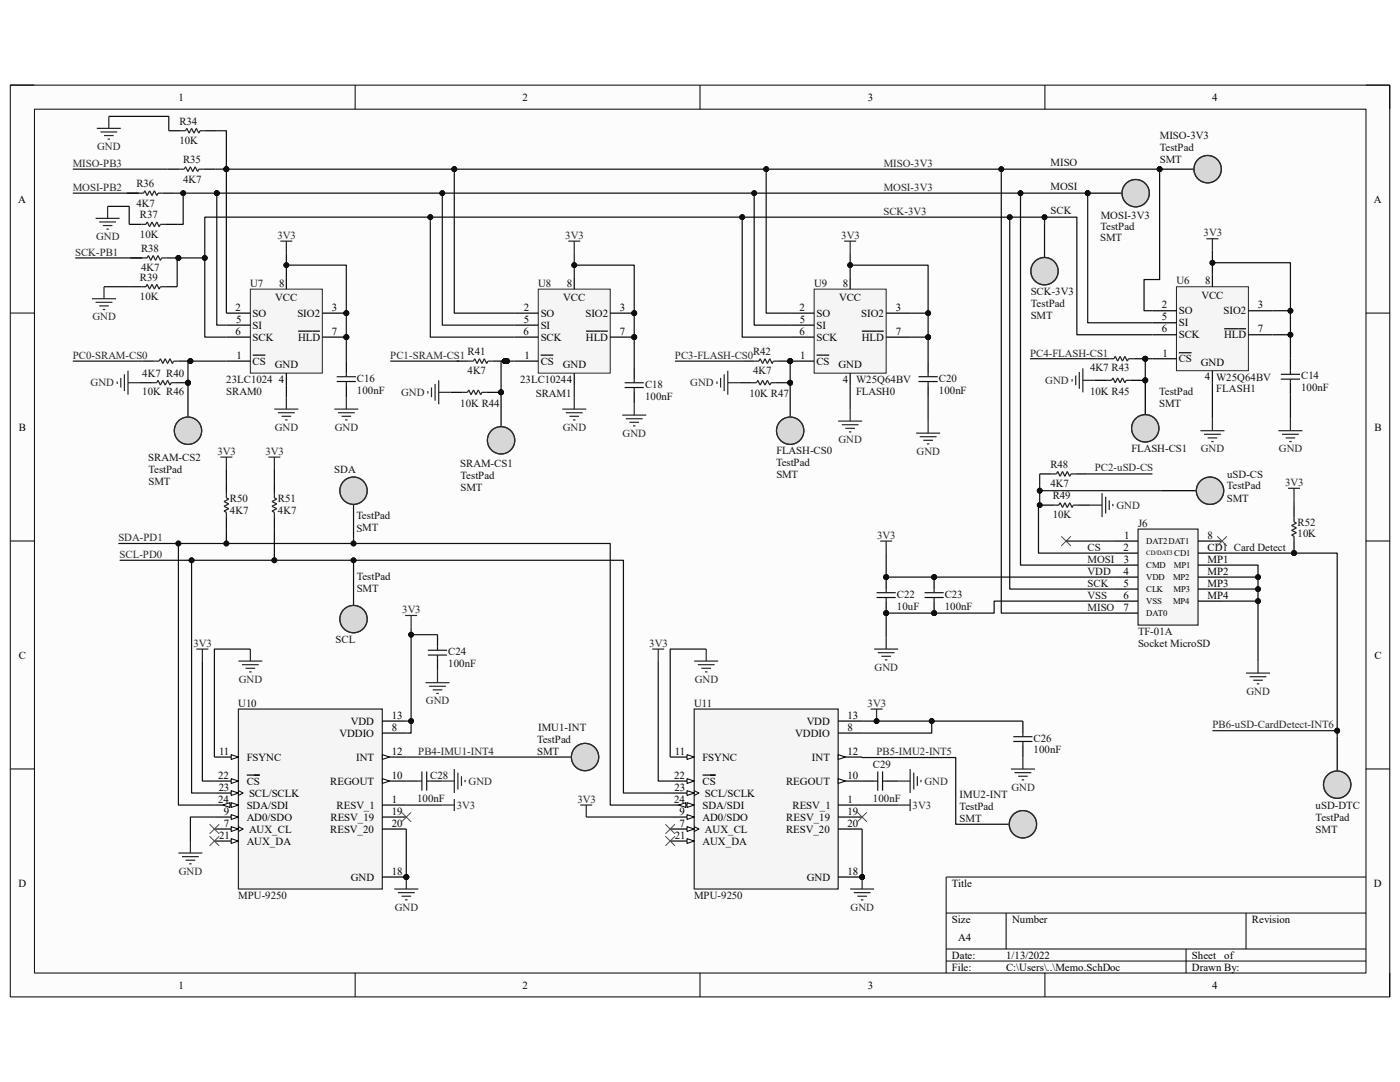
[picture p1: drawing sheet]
<svg xmlns="http://www.w3.org/2000/svg" width="279mm" height="216mm" viewBox="0 0 279 216" stroke-linecap="round" stroke-linejoin="round" font-family="sans-serif">
<defs><g id="words">
<g font-size="2.2">
<text x="35.6" y="20.1">1</text>
<text x="104.3" y="20.1">2</text>
<text x="173.2" y="20.1">3</text>
<text x="241.9" y="20.1">4</text>
<text x="3.6" y="40.5">A</text>
<text x="274.2" y="40.5">A</text>
<text x="55.7" y="57.3">8</text>
<text x="113.2" y="57.3">8</text>
<text x="168.2" y="57.3">8</text>
<text x="239.8" y="59.6">VCC</text>
<text x="240.5" y="56.7">8</text>
<text x="47" y="62">2</text>
<text x="47.1" y="64.4">5</text>
<text x="50.4" y="63.2">SO</text>
<text x="50.4" y="65.6">SI</text>
<text x="54.9" y="60.1">VCC</text>
<text x="59.3" y="63.2">SIO2</text>
<text x="66.2" y="62">3</text>
<text x="104.5" y="62">2</text>
<text x="104.6" y="64.4">5</text>
<text x="107.9" y="63.2">SO</text>
<text x="107.9" y="65.6">SI</text>
<text x="112.4" y="60.1">VCC</text>
<text x="116.8" y="63.2">SIO2</text>
<text x="123.7" y="62">3</text>
<text x="159.6" y="62">2</text>
<text x="159.6" y="64.4">5</text>
<text x="162.9" y="63.2">SO</text>
<text x="162.9" y="65.6">SI</text>
<text x="167.5" y="60.1">VCC</text>
<text x="171.9" y="63.2">SIO2</text>
<text x="178.8" y="62">3</text>
<text x="231.9" y="61.5">2</text>
<text x="231.9" y="63.9">5</text>
<text x="235.2" y="62.8">SO</text>
<text x="235.2" y="65.1">SI</text>
<text x="244.2" y="62.8">SIO2</text>
<text x="251" y="61.5">3</text>
<text x="47" y="66.8">6</text>
<text x="47.2" y="71.6">1</text>
<text x="50.4" y="68">SCK</text>
<text x="59.5" y="68">HLD</text>
<text x="66.2" y="66.8">7</text>
<text x="104.5" y="66.8">6</text>
<text x="104.7" y="71.6">1</text>
<text x="107.9" y="68">SCK</text>
<text x="116.9" y="68">HLD</text>
<text x="123.7" y="66.8">7</text>
<text x="159.6" y="66.8">6</text>
<text x="159.7" y="71.6">1</text>
<text x="162.9" y="68">SCK</text>
<text x="172" y="68">HLD</text>
<text x="178.8" y="66.8">7</text>
<text x="231.9" y="66.3">6</text>
<text x="232" y="71.1">1</text>
<text x="235.2" y="67.5">SCK</text>
<text x="244.3" y="67.5">HLD</text>
<text x="251" y="66.3">7</text>
<text x="50.4" y="72.8">CS</text>
<text x="54.8" y="73.5">GND</text>
<text x="55.7" y="76.4">4</text>
<text x="107.9" y="72.8">CS</text>
<text x="112.3" y="73.5">GND</text>
<text x="162.9" y="72.8">CS</text>
<text x="167.3" y="73.5">GND</text>
<text x="168.2" y="76.4">4</text>
<text x="235.2" y="72.3">CS</text>
<text x="239.6" y="73">GND</text>
<text x="240.4" y="75.9">4</text>
<text x="3.8" y="85.9">B</text>
<text x="274.3" y="85.9">B</text>
<text x="224.4" y="107.5">1</text>
<text x="241" y="107.5">8</text>
<text x="224.2" y="109.9">2</text>
<text x="224.3" y="112.3">3</text>
<text x="241" y="109.9">CD1 Card Detect</text>
<text x="241" y="112.3">MP1</text>
<text x="224.2" y="114.7">4</text>
<text x="224.2" y="119.5">6</text>
<text x="224.2" y="117.1">5</text>
<text x="241" y="117.1">MP3</text>
<text x="241" y="114.7">MP2</text>
<text x="241" y="119.5">MP4</text>
<text x="224.2" y="121.9">7</text>
<text x="3.7" y="131.4">C</text>
<text x="274.3" y="131.4">C</text>
<text x="78.2" y="143.4">13</text>
<text x="169.2" y="143.4">13</text>
<text x="67.7" y="147">VDDIO</text>
<text x="70" y="144.6">VDD</text>
<text x="78.2" y="145.8">8</text>
<text x="158.7" y="147">VDDIO</text>
<text x="161" y="144.6">VDD</text>
<text x="169.2" y="145.8">8</text>
<text x="43.6" y="155.4">22</text>
<text x="43.7" y="150.6">11</text>
<text x="49.2" y="151.8">FSYNC</text>
<text x="71.1" y="151.8">INT</text>
<text x="78.2" y="155.4">10</text>
<text x="78.2" y="150.6">12</text>
<text x="134.5" y="155.4">22</text>
<text x="134.7" y="150.6">11</text>
<text x="140.2" y="151.8">FSYNC</text>
<text x="162" y="151.8">INT</text>
<text x="169.2" y="155.4">10</text>
<text x="169.2" y="150.6">12</text>
<text x="43.6" y="160.2">24</text>
<text x="43.6" y="157.8">23</text>
<text x="49.2" y="156.6">CS</text>
<text x="49.2" y="161.4">SDA/SDI</text>
<text x="49.7" y="159">SCL/SCLK</text>
<text x="65.9" y="156.6">REGOUT</text>
<text x="67.2" y="161.4">RESV_1</text>
<text x="78.2" y="160.2">1</text>
<text x="134.5" y="160.2">24</text>
<text x="134.6" y="157.8">23</text>
<text x="140.2" y="156.6">CS</text>
<text x="140.2" y="161.4">SDA/SDI</text>
<text x="140.7" y="159">SCL/SCLK</text>
<text x="156.9" y="156.6">REGOUT</text>
<text x="158.2" y="161.4">RESV_1</text>
<text x="169.2" y="160.2">1</text>
<text x="43.7" y="167.4">21</text>
<text x="44.7" y="162.6">9</text>
<text x="44.7" y="164.9">7</text>
<text x="49.2" y="163.8">AD0/SDO</text>
<text x="49.7" y="166.2">AUX_CL</text>
<text x="65.9" y="166.2">RESV_20</text>
<text x="66" y="163.8">RESV_19</text>
<text x="78.2" y="162.6">19</text>
<text x="78.2" y="164.9">20</text>
<text x="134.7" y="167.4">21</text>
<text x="135.6" y="162.6">9</text>
<text x="135.6" y="164.9">7</text>
<text x="140.2" y="163.8">AD0/SDO</text>
<text x="140.7" y="166.2">AUX_CL</text>
<text x="156.9" y="166.2">RESV_20</text>
<text x="156.9" y="163.8">RESV_19</text>
<text x="169.2" y="162.6">19</text>
<text x="169.2" y="164.9">20</text>
<text x="49.2" y="168.5">AUX_DA</text>
<text x="140.2" y="168.5">AUX_DA</text>
<text x="3.7" y="176.9">D</text>
<text x="70" y="175.7">GND</text>
<text x="78.2" y="174.6">18</text>
<text x="161" y="175.7">GND</text>
<text x="169.2" y="174.6">18</text>
<text x="190" y="176.9">Title</text>
<text x="274.2" y="176.9">D</text>
<text x="190" y="184.1">Size</text>
<text x="202" y="184.1">Number</text>
<text x="249.8" y="184.1">Revision</text>
<text x="190" y="191.3">Date:</text>
<text x="191.2" y="187.7">A4</text>
<text x="200.8" y="191.3">1/13/2022</text>
<text x="237.9" y="191.3">Sheet</text>
<text x="244.3" y="191.3">of</text>
<text x="35.6" y="197.3">1</text>
<text x="104.3" y="197.3">2</text>
<text x="173.2" y="197.3">3</text>
<text x="190" y="193.7">File:</text>
<text x="200.8" y="193.7">C:\Users\..\Memo.SchDoc</text>
<text x="237.9" y="193.7">Drawn By:</text>
<text x="241.9" y="197.3">4</text>
</g>
<g font-size="2.2" fill="#262626">
<text x="19.4" y="29.9">GND</text>
<text x="14.5" y="33.3">MISO-PB3</text>
<text x="176.4" y="33.3">MISO-3V3</text>
<text x="14.5" y="38.1">MOSI-PB2</text>
<text x="176.4" y="38.1">MOSI-3V3</text>
<text x="19.2" y="47.9">GND</text>
<text x="55.4" y="47.6">3V3</text>
<text x="112.8" y="47.6">3V3</text>
<text x="167.9" y="47.6">3V3</text>
<text x="176.3" y="42.9">SCK-3V3</text>
<text x="240.2" y="47.2">3V3</text>
<text x="15" y="51">SCK-PB1</text>
<text x="18.5" y="63.9">GND</text>
<text x="14.5" y="71.6">PC0-SRAM-CS0</text>
<text x="77.9" y="71.6">PC1-SRAM-CS1</text>
<text x="134.7" y="71.6">PC3-FLASH-CS0</text>
<text x="205.6" y="71.1">PC4-FLASH-CS1</text>
<text x="18.1" y="77.1">GND</text>
<text x="137.7" y="77.1">GND</text>
<text x="208.6" y="76.6">GND</text>
<text x="80" y="79">GND</text>
<text x="54.8" y="86">GND</text>
<text x="66.8" y="86">GND</text>
<text x="112.3" y="86">GND</text>
<text x="124.2" y="87.1">GND</text>
<text x="167.3" y="88.4">GND</text>
<text x="43.4" y="90.7">3V3</text>
<text x="53" y="90.7">3V3</text>
<text x="182.9" y="90.7">GND</text>
<text x="218.5" y="94.1">PC2-uSD-CS</text>
<text x="239.6" y="90.3">GND</text>
<text x="255.2" y="90.3">GND</text>
<text x="222.8" y="101.5">GND</text>
<text x="256.5" y="97">3V3</text>
<text x="23.6" y="108">SDA-PD1</text>
<text x="175" y="107.5">3V3</text>
<text x="23.9" y="111.4">SCL-PD0</text>
<text x="80.3" y="122.4">3V3</text>
<text x="38.6" y="129">3V3</text>
<text x="129.6" y="129">3V3</text>
<text x="47.7" y="136.2">GND</text>
<text x="138.6" y="136.2">GND</text>
<text x="174.5" y="133.8">GND</text>
<text x="85" y="140.6">GND</text>
<text x="173.1" y="141">3V3</text>
<text x="248.7" y="138.6">GND</text>
<text x="242" y="145.3">PB6-uSD-CardDetect-INT6</text>
<text x="83.5" y="150.6">PB4-IMU1-INT4</text>
<text x="174.9" y="150.7">PB5-IMU2-INT5</text>
<text x="91.1" y="161.4">3V3</text>
<text x="93.5" y="156.6">GND</text>
<text x="115.2" y="160.2">3V3</text>
<text x="182.1" y="161.4">3V3</text>
<text x="184.5" y="156.6">GND</text>
<text x="201.8" y="157.8">GND</text>
<text x="35.7" y="174.6">GND</text>
<text x="78.8" y="181.7">GND</text>
<text x="169.8" y="181.7">GND</text>
</g>
<g font-size="2.2" fill="#0e0e0e">
<text x="35.8" y="24.9">R34</text>
<text x="35.8" y="28.8">10K</text>
<text x="231.5" y="27.7">MISO-3V3</text>
<text x="36.5" y="32.6">R35</text>
<text x="209.7" y="33.2">MISO</text>
<text x="231.5" y="30.1">TestPad</text>
<text x="231.5" y="32.4">SMT</text>
<text x="27.2" y="37.4">R36</text>
<text x="27.2" y="41.2">4K7</text>
<text x="36.5" y="36.4">4K7</text>
<text x="209.7" y="37.9">MOSI</text>
<text x="27.9" y="43.6">R37</text>
<text x="27.9" y="47.4">10K</text>
<text x="209.7" y="42.7">SCK</text>
<text x="219.6" y="46">TestPad</text>
<text x="219.7" y="43.7">MOSI-3V3</text>
<text x="28.1" y="50.3">R38</text>
<text x="219.6" y="48.2">SMT</text>
<text x="27.9" y="56">R39</text>
<text x="27.9" y="59.9">10K</text>
<text x="28.1" y="54.1">4K7</text>
<text x="49.9" y="57.3">U7</text>
<text x="107.4" y="57.3">U8</text>
<text x="162.5" y="57.3">U9</text>
<text x="205.7" y="58.8">SCK-3V3</text>
<text x="234.8" y="56.7">U6</text>
<text x="205.7" y="63.7">SMT</text>
<text x="205.7" y="61.2">TestPad</text>
<text x="93.3" y="70.9">R41</text>
<text x="150.3" y="70.9">R42</text>
<text x="28.4" y="75.2">4K7 R40</text>
<text x="45.2" y="76.4">23LC1024</text>
<text x="71.2" y="76.1">C16</text>
<text x="93.3" y="74.7">4K7</text>
<text x="103.8" y="76.4">23LC10244</text>
<text x="128.7" y="77.4">C18</text>
<text x="150.3" y="74.7">4K7</text>
<text x="170.9" y="76.4">W25Q64BV</text>
<text x="187.4" y="76.1">C20</text>
<text x="217.5" y="74">4K7 R43</text>
<text x="242.7" y="76">W25Q64BV</text>
<text x="259.7" y="75.7">C14</text>
<text x="28.4" y="78.8">10K R46</text>
<text x="45.2" y="78.8">SRAM0</text>
<text x="71.2" y="78.5">100nF</text>
<text x="91.9" y="81.2">10K R44</text>
<text x="106.9" y="79.3">SRAM1</text>
<text x="128.7" y="79.7">100nF</text>
<text x="149.6" y="79.3">10K R47</text>
<text x="170.9" y="78.8">FLASH0</text>
<text x="187.4" y="78.5">100nF</text>
<text x="217.5" y="78.8">10K R45</text>
<text x="231.3" y="78.9">TestPad</text>
<text x="231.3" y="81.3">SMT</text>
<text x="242.7" y="78.3">FLASH1</text>
<text x="259.7" y="78.1">100nF</text>
<text x="29.6" y="92">SRAM-CS2</text>
<text x="29.6" y="94.3">TestPad</text>
<text x="66.7" y="94.3">SDA</text>
<text x="91.9" y="93.1">SRAM-CS1</text>
<text x="91.9" y="95.6">TestPad</text>
<text x="154.9" y="93">TestPad</text>
<text x="154.9" y="90.6">FLASH-CS0</text>
<text x="154.9" y="95.4">SMT</text>
<text x="209.6" y="93.4">R48</text>
<text x="225.8" y="90.1">FLASH-CS1</text>
<text x="244.9" y="95.4">uSD-CS</text>
<text x="29.6" y="96.8">SMT</text>
<text x="45.9" y="100.1">R50</text>
<text x="55.5" y="100.1">R51</text>
<text x="91.9" y="98">SMT</text>
<text x="209.6" y="97.2">4K7</text>
<text x="210.1" y="99.6">R49</text>
<text x="244.8" y="97.7">TestPad</text>
<text x="244.8" y="100.1">SMT</text>
<text x="45.9" y="102.5">4K7</text>
<text x="55.5" y="102.5">4K7</text>
<text x="71.2" y="103.7">TestPad</text>
<text x="71.2" y="106.1">SMT</text>
<text x="210.1" y="103.4">10K</text>
<text x="227.1" y="105.1">J6</text>
<text x="258.9" y="104.9">R52</text>
<text x="258.9" y="107.2">10K</text>
<text x="217" y="109.9">CS</text>
<text x="217" y="112.3">MOSI</text>
<text x="71.2" y="115.7">TestPad</text>
<text x="71.2" y="118.1">SMT</text>
<text x="179" y="119.2">C22</text>
<text x="188.5" y="119.2">C23</text>
<text x="217" y="114.7">VDD</text>
<text x="217" y="117.1">SCK</text>
<text x="217" y="119.5">VSS</text>
<text x="179" y="121.6">10uF</text>
<text x="188.5" y="121.6">100nF</text>
<text x="217" y="121.9">MISO</text>
<text x="67" y="128.3">SCL</text>
<text x="89.4" y="130.7">C24</text>
<text x="227.1" y="126.7">TF-01A</text>
<text x="227.1" y="129">Socket MicroSD</text>
<text x="89.4" y="133.1">100nF</text>
<text x="47.5" y="141">U10</text>
<text x="138.5" y="141">U11</text>
<text x="107.2" y="148.2">TestPad</text>
<text x="107.4" y="145.8">IMU1-INT</text>
<text x="206.3" y="148">C26</text>
<text x="85.8" y="155.4">C28</text>
<text x="107.2" y="150.6">SMT</text>
<text x="174.2" y="153.2">C29</text>
<text x="206.3" y="150.3">100nF</text>
<text x="83.2" y="160">100nF</text>
<text x="174.2" y="160">100nF</text>
<text x="191.5" y="161.6">TestPad</text>
<text x="191.5" y="159.2">IMU2-INT</text>
<text x="262.5" y="161.4">uSD-DTC</text>
<text x="191.5" y="164">SMT</text>
<text x="262.6" y="163.8">TestPad</text>
<text x="262.6" y="166.2">SMT</text>
<text x="47.5" y="179.3">MPU-9250</text>
<text x="138.5" y="179.3">MPU-9250</text>
</g>
<g font-size="1.7">
<text x="228.8" y="108.6">DAT2DAT1</text>
<text x="228.8" y="113.3">CMD</text>
<text x="234.3" y="113.3">MP1</text>
<text x="234.4" y="111">CD1</text>
<text x="228.8" y="115.8">VDD</text>
<text x="228.8" y="118.1">CLK</text>
<text x="234.1" y="115.8">MP2</text>
<text x="234.2" y="118.1">MP3</text>
<text x="228.8" y="120.5">VSS</text>
<text x="228.8" y="122.9">DAT0</text>
<text x="234.1" y="120.5">MP4</text>
</g>
<text font-size="1.3" x="228.8" y="110.8">CD/DAT3</text>
</g></defs>
<path d="M2.1 17h275.3v181.9h-275.3z" fill-rule="evenodd" fill="#fcfcfc"/>
<path d="M2.1 17h275.3v181.9h-275.3z" fill="none" stroke="#000" stroke-width=".2"/>
<path d="M6.8 21.4h265.7v172.4h-265.7z" fill-rule="evenodd" fill="#fcfcfc"/>
<g fill="none" stroke="#000" stroke-width=".2">
<path d="M2 17h4.8M70.9 17v4.8M139.7 17v4.8M208.5 17v4.8M272.6 17h4.8v4.8M6.9 21.8h265.7v172.4h-265.7zM2 62.5h4.8M272.6 62.5h4.8M2 107.9h4.8M272.6 107.9h4.8M2 153.4h4.8M272.6 153.4h4.8"/>
<path d="M272.6 175h-83.8v19.2M70.9 194.1v4.8M139.7 194.1v4.8M188.8 182.2h83.8M188.8 189.4h83.8M188.8 191.8h83.8M200.8 182.2v7.2M208.5 194.1v4.8M236.7 189.4v4.8M248.7 182.2v7.2M277.4 194.1v4.8"/>
</g>
<g fill="none" stroke="#262626" stroke-width=".24">
<path d="M168.5 48.1h2.4M169.7 48.1v2.4M57.1 79.2v2.4M69.1 79.2v2.4M114.6 79.2v2.4M54.8 81.6h4.7M55.5 82.4h3.3M56.2 83.1h1.9M56.9 83.8h.5M66.7 81.6h4.8M67.4 82.4h3.4M68.2 83.1h1.9"/>
<path d="M68.9 83.8h.5M112.2 81.6h4.8M112.9 82.4h3.4M113.6 83.1h2M114.4 83.8h.4M124.2 82.8h4.8M124.9 83.6h3.4M125.6 84.3h1.9M126.3 85h.5M126.6 80.4v2.4M167.3 84h4.8M168 84.7h3.3"/>
<path d="M168.7 85.5h1.9M169.4 86.2h.5M169.7 81.6v2.4M182.8 86.4h4.8M183.6 87.1h3.3M184.3 87.9h1.9M185 88.6h.5M185.2 84v2.4M84.9 136.2h4.8M85.6 136.9h3.4M86.4 137.7h1.9M87.1 138.4h.5"/>
<path d="M87.3 133.8v2.4"/>
</g>
<path d="M45.2 96v2.4M54.8 96v2.4M45.2 103.2v2.4M54.8 103.2v2.4" fill="none" stroke="#000" stroke-width=".24"/>
<path d="M45.2 98.4v1l.5 .2-1 .5 1 .4-1 .5 1 .5-1 .5 .5 .2v1M54.8 98.4v1l.4 .2-.9 .5 .9 .4-.9 .5 .9 .5-.9 .5 .5 .2v1" fill="none" stroke="#1c1c1c" stroke-width=".24"/>
<circle cx="69.1" cy="62.5" r=".48" fill="#0e0e0e"/>
<circle cx="69.1" cy="62.5" r=".48" fill="none" stroke="#0e0e0e" stroke-width=".2"/>
<circle cx="69.1" cy="67.3" r=".48" fill="#0e0e0e"/>
<circle cx="69.1" cy="67.3" r=".48" fill="none" stroke="#0e0e0e" stroke-width=".2"/>
<path d="M50 57.7h14.3v16.7h-14.3z" fill-rule="evenodd" fill="#f5f5f5"/>
<path d="M50 57.7h14.3v16.8h-14.3z" fill="none" stroke="#262626" stroke-width=".2"/>
<path d="M45.2 72.1h4.8M45.2 62.5h4.8M50.4 70.9h2.6M64.3 62.5h4.8" fill="none" stroke="#000" stroke-width=".24"/>
<circle cx="69.1" cy="62.5" r=".48" fill="#0e0e0e"/>
<circle cx="69.1" cy="62.5" r=".48" fill="none" stroke="#0e0e0e" stroke-width=".2"/>
<path d="M45.2 64.9h4.8M45.2 67.3h4.8M57.1 74.5v2.3M59.5 66.1h4.3M64.3 67.3h4.8" fill="none" stroke="#000" stroke-width=".24"/>
<circle cx="69.1" cy="67.3" r=".48" fill="#0e0e0e"/>
<circle cx="69.1" cy="67.3" r=".48" fill="none" stroke="#0e0e0e" stroke-width=".2"/>
<path d="M57.1 55.3v2.4" fill="none" stroke="#000" stroke-width=".24"/>
<circle cx="126.6" cy="62.5" r=".48" fill="#0e0e0e"/>
<circle cx="126.6" cy="62.5" r=".48" fill="none" stroke="#0e0e0e" stroke-width=".2"/>
<circle cx="126.6" cy="67.3" r=".48" fill="#0e0e0e"/>
<circle cx="126.6" cy="67.3" r=".48" fill="none" stroke="#0e0e0e" stroke-width=".2"/>
<path d="M107.4 57.7h14.4v16.8h-14.4z" fill-rule="evenodd" fill="#f5f5f5"/>
<path d="M107.4 57.7h14.4v16.8h-14.4z" fill="none" stroke="#262626" stroke-width=".2"/>
<path d="M102.6 72.1h4.8M102.6 62.5h4.8M107.9 70.9h2.5M121.8 62.5h4.8" fill="none" stroke="#000" stroke-width=".24"/>
<circle cx="126.6" cy="62.5" r=".48" fill="#0e0e0e"/>
<circle cx="126.6" cy="62.5" r=".48" fill="none" stroke="#0e0e0e" stroke-width=".2"/>
<path d="M102.6 64.9h4.8M102.6 67.3h4.8M114.6 74.5v2.3M116.9 66.1h4.4M121.8 67.3h4.8" fill="none" stroke="#000" stroke-width=".24"/>
<circle cx="126.6" cy="67.3" r=".48" fill="#0e0e0e"/>
<circle cx="126.6" cy="67.3" r=".48" fill="none" stroke="#0e0e0e" stroke-width=".2"/>
<path d="M114.6 55.3v2.4" fill="none" stroke="#000" stroke-width=".24"/>
<circle cx="157.7" cy="72.1" r=".48" fill="#0e0e0e"/>
<circle cx="157.7" cy="72.1" r=".48" fill="none" stroke="#0e0e0e" stroke-width=".2"/>
<path d="M162.5 57.7h14.4v16.8h-14.4z" fill-rule="evenodd" fill="#f5f5f5"/>
<path d="M162.5 57.7h14.4v16.8h-14.4z" fill="none" stroke="#262626" stroke-width=".2"/>
<path d="M157.7 72.1h4.8M163 70.9h2.5" fill="none" stroke="#000" stroke-width=".24"/>
<circle cx="157.7" cy="72.1" r=".48" fill="#0e0e0e"/>
<circle cx="157.7" cy="72.1" r=".48" fill="none" stroke="#0e0e0e" stroke-width=".2"/>
<path d="M169.7 55.3v2.4M157.7 62.5h4.8M157.7 64.9h4.8M157.7 67.3h4.8M169.7 74.5v2.3M172 66.1h4.4M176.9 62.5h4.7M176.9 67.3h4.7" fill="none" stroke="#000" stroke-width=".24"/>
<path d="M234.8 57.2h14.3v16.8h-14.3z" fill-rule="evenodd" fill="#f5f5f5"/>
<path d="M234.8 57.2h14.3v16.8h-14.3z" fill="none" stroke="#262626" stroke-width=".2"/>
<g fill="none" stroke="#000" stroke-width=".24">
<path d="M242 54.8v2.4M69.1 72.1v2.4M69.1 76.8v2.4M230 71.6h4.8M230 62h4.8M230 64.4h4.8M230 66.8h4.8M235.3 70.4h2.5M242 74v2.4M244.3 65.6h4.4M249.1 62h4.8M249.1 66.8h4.8"/>
<path d="M257.5 71.6v2.4M257.5 76.4v2.4M87.3 126.6v2.4M87.3 131.4v2.4"/>
</g>
<path d="M240.8 47.6h2.4M242 47.6v2.4M239.6 85.9h4.8M240.3 86.7h3.3M241 87.4h1.9M241.7 88.1h.5M242 83.6v2.3M255.1 85.9h4.8M255.8 86.7h3.4M256.6 87.4h1.9M257.3 88.1h.5M257.5 83.6v2.3" fill="none" stroke="#262626" stroke-width=".24"/>
<path d="M67.2 75.2h3.8M67.2 76.1h3.8M69.1 74.5v.7M69.1 76.1v.7M255.6 74.7h3.8M255.6 75.7h3.8M257.5 74v.7M257.5 75.7v.7M85.4 129.8h3.8M85.4 130.7h3.8M87.3 129v.8M87.3 130.7v.7" fill="none" stroke="#1c1c1c" stroke-width=".24"/>
<path d="M227.1 105.6h12v19.1h-12z" fill-rule="evenodd" fill="#f5f5f5"/>
<g fill="none" stroke="#262626" stroke-width=".24">
<path d="M175.7 108h2.4M176.9 108v2.4M227.1 105.6h12v19.1h-12zM174.5 129.5h4.7M175.2 130.2h3.3M175.9 131h1.9M176.6 131.7h.5M176.9 127.1v2.4M248.7 134.3h4.8M249.4 135h3.3M250.1 135.7h1.9M250.8 136.5h.5"/>
<path d="M251.1 131.9v2.4"/>
</g>
<g fill="none" stroke="#000" stroke-width=".24">
<path d="M222.3 108h4.8M222.3 110.4h4.8M222.3 112.8h4.8M222.3 115.2h4.8M222.3 117.5h4.8M222.3 119.9h4.8M239.1 108h4.8M239.1 110.4h4.8M239.1 112.8h4.8M239.1 115.2h4.8M239.1 117.5h4.8M239.1 119.9h4.8"/>
<path d="M222.3 122.3h4.8"/>
</g>
<path d="M211.8 107l1.9 1.9M213.7 107l-1.9 1.9M242.9 107l1.9 1.9M244.8 107l-1.9 1.9" fill="none" stroke="#4c4c4c" stroke-width=".2"/>
<circle cx="176.8" cy="115.2" r=".48" fill="#0e0e0e"/>
<circle cx="176.8" cy="115.2" r=".48" fill="none" stroke="#0e0e0e" stroke-width=".2"/>
<circle cx="176.9" cy="122.3" r=".48" fill="#0e0e0e"/>
<circle cx="176.8" cy="122.3" r=".48" fill="none" stroke="#0e0e0e" stroke-width=".2"/>
<path d="M176.9 115.2v2.3" fill="none" stroke="#000" stroke-width=".24"/>
<circle cx="176.8" cy="115.2" r=".48" fill="#0e0e0e"/>
<circle cx="176.8" cy="115.2" r=".48" fill="none" stroke="#0e0e0e" stroke-width=".2"/>
<path d="M176.9 119.9v2.4" fill="none" stroke="#000" stroke-width=".24"/>
<circle cx="176.9" cy="122.3" r=".48" fill="#0e0e0e"/>
<circle cx="176.8" cy="122.3" r=".48" fill="none" stroke="#0e0e0e" stroke-width=".2"/>
<path d="M174.9 118.3h3.9M174.9 119.2h3.9M176.9 117.5v.8M176.9 119.2v.7" fill="none" stroke="#1c1c1c" stroke-width=".24"/>
<circle cx="186.4" cy="115.2" r=".48" fill="#0e0e0e"/>
<circle cx="186.4" cy="115.2" r=".48" fill="none" stroke="#0e0e0e" stroke-width=".2"/>
<circle cx="186.4" cy="122.3" r=".48" fill="#0e0e0e"/>
<circle cx="186.4" cy="122.3" r=".48" fill="none" stroke="#0e0e0e" stroke-width=".2"/>
<path d="M186.4 115.2v2.3" fill="none" stroke="#000" stroke-width=".24"/>
<circle cx="186.4" cy="115.2" r=".48" fill="#0e0e0e"/>
<circle cx="186.4" cy="115.2" r=".48" fill="none" stroke="#0e0e0e" stroke-width=".2"/>
<path d="M186.4 119.9v2.4" fill="none" stroke="#000" stroke-width=".24"/>
<circle cx="186.4" cy="122.3" r=".48" fill="#0e0e0e"/>
<circle cx="186.4" cy="122.3" r=".48" fill="none" stroke="#0e0e0e" stroke-width=".2"/>
<path d="M184.5 118.3h3.8M184.5 119.2h3.8M186.4 117.5v.8M186.4 119.2v.7" fill="none" stroke="#1c1c1c" stroke-width=".24"/>
<circle cx="258.2" cy="110.4" r=".48" fill="#0e0e0e"/>
<circle cx="258.2" cy="110.4" r=".48" fill="none" stroke="#0e0e0e" stroke-width=".2"/>
<path d="M258.3 100.8v2.4M258.3 108v2.4" fill="none" stroke="#000" stroke-width=".24"/>
<circle cx="258.2" cy="110.4" r=".48" fill="#0e0e0e"/>
<circle cx="258.2" cy="110.4" r=".48" fill="none" stroke="#0e0e0e" stroke-width=".2"/>
<path d="M258.3 103.2v.9l.4 .3-.9 .5 .9 .4-.9 .5 .9 .5-.9 .5 .5 .2v1" fill="none" stroke="#1c1c1c" stroke-width=".24"/>
<path d="M56 48.1h2.3M57.1 48.1v2.4M113.4 48.1h2.4M114.6 48.1v2.4M257.1 97.4h2.3M258.3 97.4v2.4" fill="none" stroke="#262626" stroke-width=".24"/>
<circle cx="81.1" cy="175" r=".48" fill="#0e0e0e"/>
<circle cx="81.1" cy="175" r=".48" fill="none" stroke="#0e0e0e" stroke-width=".2"/>
<path d="M47.6 141.5h28.7v35.9h-28.7z" fill-rule="evenodd" fill="#f5f5f5"/>
<path d="M47.6 141.5h28.7v35.9h-28.7z" fill="none" stroke="#262626" stroke-width=".24"/>
<path d="M42.8 151.1h4.8" fill="none" stroke="#000" stroke-width=".24"/>
<path d="M46.1 150.6l1.5 .5-1.5 .4z" fill="#fbfbfb"/>
<path d="M46.1 150.6l1.5 .5-1.5 .4z" fill="none" stroke="#000" stroke-width=".2"/>
<path d="M42.8 155.9h4.8" fill="none" stroke="#000" stroke-width=".24"/>
<path d="M46.1 155.4l1.5 .5-1.5 .4z" fill="#fbfbfb"/>
<path d="M46.1 155.4l1.5 .5-1.5 .4z" fill="none" stroke="#000" stroke-width=".2"/>
<path d="M42.8 158.2h4.8M49.2 154.7h2.7" fill="none" stroke="#000" stroke-width=".24"/>
<path d="M46.1 157.8l1.5 .4-1.5 .5z" fill="#fbfbfb"/>
<path d="M46.1 157.8l1.5 .4-1.5 .5zM47.6 157.8l.9 .4-.9 .5" fill="none" stroke="#000" stroke-width=".2"/>
<path d="M42.8 160.6h4.8" fill="none" stroke="#000" stroke-width=".24"/>
<path d="M46.1 160.2l1.5 .4-1.5 .5z" fill="#fbfbfb"/>
<path d="M46.1 160.2l1.5 .4-1.5 .5z" fill="none" stroke="#000" stroke-width=".2"/>
<path d="M44.5 160.6l1.4-.4v.9z" fill="#fbfbfb"/>
<path d="M44.5 160.6l1.4-.4v.9z" fill="none" stroke="#000" stroke-width=".2"/>
<path d="M42.8 163h4.8" fill="none" stroke="#000" stroke-width=".24"/>
<path d="M46.1 162.6l1.5 .4-1.5 .5z" fill="#fbfbfb"/>
<path d="M46.1 162.6l1.5 .4-1.5 .5z" fill="none" stroke="#000" stroke-width=".2"/>
<path d="M42.8 165.4h4.8" fill="none" stroke="#000" stroke-width=".24"/>
<path d="M46.1 164.9l1.5 .5-1.5 .5z" fill="#fbfbfb"/>
<path d="M46.1 164.9l1.5 .5-1.5 .5zM47.6 164.9l.9 .5-.9 .5" fill="none" stroke="#000" stroke-width=".2"/>
<path d="M42.8 167.8h4.8" fill="none" stroke="#000" stroke-width=".24"/>
<path d="M46.1 167.3l1.5 .5-1.5 .5z" fill="#fbfbfb"/>
<path d="M46.1 167.3l1.5 .5-1.5 .5z" fill="none" stroke="#000" stroke-width=".2"/>
<path d="M76.3 143.9h4.8M76.3 146.3h4.8M76.3 151.1h4.8" fill="none" stroke="#000" stroke-width=".24"/>
<path d="M76.3 150.6l1.4 .5-1.4 .4z" fill="#fbfbfb"/>
<path d="M76.3 150.6l1.4 .5-1.4 .4z" fill="none" stroke="#000" stroke-width=".2"/>
<path d="M76.3 155.9h4.8" fill="none" stroke="#000" stroke-width=".24"/>
<path d="M76.3 155.4l1.4 .5-1.4 .4z" fill="#fbfbfb"/>
<path d="M76.3 155.4l1.4 .5-1.4 .4z" fill="none" stroke="#000" stroke-width=".2"/>
<path d="M76.3 160.6h4.8M76.3 163h4.8M76.3 165.4h4.8M76.3 175h4.8" fill="none" stroke="#000" stroke-width=".24"/>
<circle cx="81.1" cy="175" r=".48" fill="#0e0e0e"/>
<circle cx="81.1" cy="175" r=".48" fill="none" stroke="#0e0e0e" stroke-width=".2"/>
<path d="M44 91.2h2.4M45.2 91.2v2.4M53.6 91.2h2.4M54.8 91.2v2.4M80.8 122.8h2.4M82 122.8v2.4M78.7 177.4h4.8M79.4 178.1h3.4M80.1 178.8h1.9M80.9 179.6h.4M81.1 175v2.4" fill="none" stroke="#262626" stroke-width=".24"/>
<circle cx="81.1" cy="175" r=".48" fill="#0e0e0e"/>
<circle cx="81.1" cy="175" r=".48" fill="none" stroke="#0e0e0e" stroke-width=".2"/>
<path d="M81.1 155.9h2.4M85.9 155.9h2.4M204.1 143.9v2.4M204.1 148.7v2.4" fill="none" stroke="#000" stroke-width=".24"/>
<path d="M83.5 155.9h.7M84.2 153.9v3.9M85.2 153.9v3.9M85.2 155.9h.7M202.2 148h3.9M202.2 147h3.9M204.1 146.3v.7M204.1 148v.7" fill="none" stroke="#1c1c1c" stroke-width=".24"/>
<g fill="none" stroke="#262626" stroke-width=".24">
<path d="M39.2 129.5h2.4M40.4 129.5v2.4M47.6 131.9h4.8M48.3 132.6h3.3M49 133.3h1.9M49.7 134.1h.5M50 129.5v2.4M88.3 155.9h2.4M90.7 153.5v4.7M91.4 154.2v3.3M92.1 154.9v1.9M92.8 155.6v.5"/>
<path d="M201.7 153.5h4.8M202.5 154.2h3.3M203.2 154.9h1.9M203.9 155.6h.5M204.1 151.1v2.4"/>
</g>
<circle cx="172.1" cy="175" r=".48" fill="#0e0e0e"/>
<circle cx="172.1" cy="175" r=".48" fill="none" stroke="#0e0e0e" stroke-width=".2"/>
<path d="M138.5 141.5h28.8v35.9h-28.8z" fill-rule="evenodd" fill="#f5f5f5"/>
<path d="M138.5 141.5h28.8v35.9h-28.8z" fill="none" stroke="#262626" stroke-width=".24"/>
<path d="M133.8 151.1h4.7" fill="none" stroke="#000" stroke-width=".24"/>
<path d="M137.1 150.6l1.4 .5-1.4 .4z" fill="#fbfbfb"/>
<path d="M137.1 150.6l1.4 .5-1.4 .4z" fill="none" stroke="#000" stroke-width=".2"/>
<path d="M133.8 155.9h4.7" fill="none" stroke="#000" stroke-width=".24"/>
<path d="M137.1 155.4l1.4 .5-1.4 .4z" fill="#fbfbfb"/>
<path d="M137.1 155.4l1.4 .5-1.4 .4z" fill="none" stroke="#000" stroke-width=".2"/>
<path d="M133.8 158.2h4.7M140.2 154.7h2.7" fill="none" stroke="#000" stroke-width=".24"/>
<path d="M137.1 157.8l1.4 .4-1.4 .5z" fill="#fbfbfb"/>
<path d="M137.1 157.8l1.4 .4-1.4 .5zM138.5 157.8l1 .4-1 .5" fill="none" stroke="#000" stroke-width=".2"/>
<path d="M133.8 160.6h4.7" fill="none" stroke="#000" stroke-width=".24"/>
<path d="M137.1 160.2l1.4 .4-1.4 .5z" fill="#fbfbfb"/>
<path d="M137.1 160.2l1.4 .4-1.4 .5z" fill="none" stroke="#000" stroke-width=".2"/>
<path d="M135.4 160.6l1.5-.4v.9z" fill="#fbfbfb"/>
<path d="M135.4 160.6l1.5-.4v.9z" fill="none" stroke="#000" stroke-width=".2"/>
<path d="M133.8 163h4.7" fill="none" stroke="#000" stroke-width=".24"/>
<path d="M137.1 162.6l1.4 .4-1.4 .5z" fill="#fbfbfb"/>
<path d="M137.1 162.6l1.4 .4-1.4 .5z" fill="none" stroke="#000" stroke-width=".2"/>
<path d="M133.8 165.4h4.7" fill="none" stroke="#000" stroke-width=".24"/>
<path d="M137.1 164.9l1.4 .5-1.4 .5z" fill="#fbfbfb"/>
<path d="M137.1 164.9l1.4 .5-1.4 .5zM138.5 164.9l1 .5-1 .5" fill="none" stroke="#000" stroke-width=".2"/>
<path d="M133.8 167.8h4.7" fill="none" stroke="#000" stroke-width=".24"/>
<path d="M137.1 167.3l1.4 .5-1.4 .5z" fill="#fbfbfb"/>
<path d="M137.1 167.3l1.4 .5-1.4 .5z" fill="none" stroke="#000" stroke-width=".2"/>
<path d="M167.3 143.9h4.8M167.3 146.3h4.8M167.3 151.1h4.8" fill="none" stroke="#000" stroke-width=".24"/>
<path d="M167.3 150.6l1.4 .5-1.4 .4z" fill="#fbfbfb"/>
<path d="M167.3 150.6l1.4 .5-1.4 .4z" fill="none" stroke="#000" stroke-width=".2"/>
<path d="M167.3 155.9h4.8" fill="none" stroke="#000" stroke-width=".24"/>
<path d="M167.3 155.4l1.4 .5-1.4 .4z" fill="#fbfbfb"/>
<path d="M167.3 155.4l1.4 .5-1.4 .4z" fill="none" stroke="#000" stroke-width=".2"/>
<path d="M167.3 160.6h4.8M167.3 163h4.8M167.3 165.4h4.8M167.3 175h4.8" fill="none" stroke="#000" stroke-width=".24"/>
<circle cx="172.1" cy="175" r=".48" fill="#0e0e0e"/>
<circle cx="172.1" cy="175" r=".48" fill="none" stroke="#0e0e0e" stroke-width=".2"/>
<path d="M169.7 177.4h4.8M170.4 178.1h3.3M171.1 178.8h1.9M171.8 179.6h.5M172.1 175v2.4" fill="none" stroke="#262626" stroke-width=".24"/>
<circle cx="172.1" cy="175" r=".48" fill="#0e0e0e"/>
<circle cx="172.1" cy="175" r=".48" fill="none" stroke="#0e0e0e" stroke-width=".2"/>
<path d="M25.3 38.5h2.4M32.5 38.5h2.4M172.1 155.9h2.4M176.9 155.9h2.3" fill="none" stroke="#000" stroke-width=".24"/>
<path d="M27.7 38.5h1l.2-.4 .5 .9 .5-.9 .4 .9 .5-.9 .5 .9 .2-.5h1M174.5 155.9h.7M175.2 153.9v3.9M176.1 155.9h.8M176.1 153.9v3.9" fill="none" stroke="#1c1c1c" stroke-width=".24"/>
<g fill="none" stroke="#262626" stroke-width=".24">
<path d="M130.2 129.5h2.4M131.4 129.5v2.4M138.5 131.9h4.8M139.3 132.6h3.3M140 133.3h1.9M140.7 134.1h.5M140.9 129.5v2.4M179.2 155.9h2.4M181.6 153.5v4.7M182.4 154.2v3.3M183.1 154.9v1.9M183.8 155.6v.5"/>
<path d="M35.6 170.2h4.8M36.3 170.9h3.4M37 171.7h2M37.8 172.4h.4M38 167.8v2.4M115.8 160.6h2.4M117 160.6v2.4"/>
</g>
<circle cx="35.6" cy="51.5" r=".48" fill="#0e0e0e"/>
<circle cx="35.6" cy="51.5" r=".48" fill="none" stroke="#0e0e0e" stroke-width=".2"/>
<path d="M26 51.5h2.4M33.2 51.5h2.4" fill="none" stroke="#000" stroke-width=".24"/>
<circle cx="35.6" cy="51.5" r=".48" fill="#0e0e0e"/>
<circle cx="35.6" cy="51.5" r=".48" fill="none" stroke="#0e0e0e" stroke-width=".2"/>
<path d="M28.4 51.5h1l.2-.5 .5 .9 .5-.9 .5 .9 .4-.9 .5 .9 .2-.4h1" fill="none" stroke="#1c1c1c" stroke-width=".24"/>
<path d="M90.7 159.4v2.4M88.3 160.6h2.4" fill="none" stroke="#262626" stroke-width=".24"/>
<circle cx="38" cy="72.1" r=".48" fill="#0e0e0e"/>
<circle cx="38" cy="72.1" r=".48" fill="none" stroke="#0e0e0e" stroke-width=".2"/>
<path d="M35.6 72.1h2.4" fill="none" stroke="#000" stroke-width=".24"/>
<circle cx="38" cy="72.1" r=".48" fill="#0e0e0e"/>
<circle cx="38" cy="72.1" r=".48" fill="none" stroke="#0e0e0e" stroke-width=".2"/>
<path d="M28.4 72.1h2.4" fill="none" stroke="#000" stroke-width=".24"/>
<path d="M30.8 72.1h1l.2-.5 .5 .9 .5-.9 .4 .9 .5-.9 .5 .9 .2-.4h1" fill="none" stroke="#1c1c1c" stroke-width=".24"/>
<circle cx="37.5" cy="76.4" r=".48" fill="#0e0e0e"/>
<circle cx="37.5" cy="76.4" r=".48" fill="none" stroke="#0e0e0e" stroke-width=".2"/>
<path d="M27.9 76.4h2.4M35.1 76.4h2.4" fill="none" stroke="#000" stroke-width=".24"/>
<circle cx="37.5" cy="76.4" r=".48" fill="#0e0e0e"/>
<circle cx="37.5" cy="76.4" r=".48" fill="none" stroke="#0e0e0e" stroke-width=".2"/>
<path d="M30.3 76.4h1l.2-.5 .5 .9 .5-.9 .5 .9 .4-.9 .5 .9 .3-.4h.9M222.1 75.4l-.2 .5h-1M222.1 75.4l.5 1 .5-1 .4 1 .5-1 .5 1 .2-.5h1" fill="none" stroke="#1c1c1c" stroke-width=".24"/>
<g fill="none" stroke="#262626" stroke-width=".24">
<path d="M23.4 76.1v.5M24.1 75.4v1.9M24.8 74.7v3.3M25.5 74v4.8M25.5 76.4h2.4M85.4 78v.5M86.1 77.3v1.9M86.8 76.6v3.4M87.6 78.3h2.3M87.6 75.9v4.8M143.1 76.1v.5M143.8 75.4v1.9"/>
<path d="M144.5 74.7v3.3M145.2 76.4h2.4M145.2 74v4.8M214 75.7v.4M214.7 74.9v2M215.4 74.2v3.4M216.1 75.9h2.4M216.1 73.5v4.8"/>
</g>
<path d="M218.5 75.9h2.4M225.7 75.9h2.4" fill="none" stroke="#000" stroke-width=".24"/>
<circle cx="228.6" cy="71.6" r=".48" fill="#0e0e0e"/>
<circle cx="228.6" cy="71.6" r=".48" fill="none" stroke="#0e0e0e" stroke-width=".2"/>
<path d="M226.2 71.6h2.4" fill="none" stroke="#000" stroke-width=".24"/>
<circle cx="228.6" cy="71.6" r=".48" fill="#0e0e0e"/>
<circle cx="228.6" cy="71.6" r=".48" fill="none" stroke="#0e0e0e" stroke-width=".2"/>
<g fill="none" stroke="#000" stroke-width=".24">
<path d="M25.8 44.8h2.4M25.8 57.2h2.4M33 44.8h2.4M33 57.2h2.4M126.6 73.3v2.4M126.6 78v2.4M185.2 72.1v2.4M185.2 76.9v2.3M219 71.6h2.4M207.5 94.6h2.4M214.7 94.6h2.4M208 100.8h2.4"/>
<path d="M215.2 100.8h2.3"/>
</g>
<g fill="none" stroke="#1c1c1c" stroke-width=".24">
<path d="M28.2 44.8h.9l.3-.5 .5 .9 .4-.9 .5 .9 .5-.9 .5 .9 .2-.4h1M28.2 57.2h.9l.3-.5 .5 1 .4-1 .5 1 .5-1 .5 1 .2-.5h1M124.7 77.3h3.8M124.7 76.4h3.8M126.6 75.7v.7M126.6 77.3v.7M183.3 76.1h3.8M183.3 75.2h3.8M185.2 74.5v.7M185.2 76.1v.8M221.4 71.6h.9l.3-.5 .5 1 .4-1 .5 1 .5-1 .5 1 .2-.5h1M209.9 94.6h.9l.3-.5 .5 .9 .4-.9 .5 .9 .5-.9 .5 .9 .2-.4h1"/>
<path d="M210.4 100.8h.9l.3-.5 .4 1 .5-1 .5 1 .5-1 .5 1 .2-.5h1"/>
</g>
<g fill="none" stroke="#262626" stroke-width=".24">
<path d="M18.4 59.6h4.7M19.1 43.6h4.8M19.8 44.3h3.3M20.5 45h1.9M20.8 57.2v2.4M21.2 45.7h.5M21.5 41.2v2.4M19.1 60.3h3.3M19.8 61h1.9M20.5 61.8h.5M219.9 98.4v4.8M220.7 99.1v3.4"/>
<path d="M221.4 99.8v1.9M217.5 100.8h2.4M222.1 100.5v.5M181.6 159.4v2.4M179.2 160.6h2.4"/>
</g>
<circle cx="100.7" cy="72.1" r=".48" fill="#0e0e0e"/>
<circle cx="100.7" cy="72.1" r=".48" fill="none" stroke="#0e0e0e" stroke-width=".2"/>
<path d="M98.3 72.1h2.4" fill="none" stroke="#000" stroke-width=".24"/>
<circle cx="100.7" cy="72.1" r=".48" fill="#0e0e0e"/>
<circle cx="100.7" cy="72.1" r=".48" fill="none" stroke="#0e0e0e" stroke-width=".2"/>
<path d="M89.9 78.3h2.4M91.1 72.1h2.4M97.1 78.3h2.4" fill="none" stroke="#000" stroke-width=".24"/>
<path d="M92.3 78.3h1l.2-.5 .5 1 .5-1 .5 1M93.5 72.1h1l.2-.5 .5 .9 .5-.9 .5 .9 .4-.9 .5 .9 .3-.4h.9M97.1 78.3h-.9l-.3 .5-.4-1-.5 1" fill="none" stroke="#1c1c1c" stroke-width=".24"/>
<circle cx="157.7" cy="72.1" r=".48" fill="#0e0e0e"/>
<circle cx="157.7" cy="72.1" r=".48" fill="none" stroke="#0e0e0e" stroke-width=".2"/>
<path d="M155.3 72.1h2.4" fill="none" stroke="#000" stroke-width=".24"/>
<circle cx="157.7" cy="72.1" r=".48" fill="#0e0e0e"/>
<circle cx="157.7" cy="72.1" r=".48" fill="none" stroke="#0e0e0e" stroke-width=".2"/>
<path d="M147.6 76.4h2.4M148.1 72.1h2.4M154.8 76.4h2.4" fill="none" stroke="#000" stroke-width=".24"/>
<path d="M150 76.4h1l.2-.5 .5 .9 .5-.9 .5 .9 .4-.9 .5 .9 .3-.4h.9M150.5 72.1h1l.2-.5 .5 .9 .5-.9 .4 .9 .5-.9 .5 .9 .2-.4h1" fill="none" stroke="#1c1c1c" stroke-width=".24"/>
<path d="M41.8 164.5l1.9 1.9M41.8 166.9l1.9 1.9M43.7 164.5l-1.9 1.9M43.7 166.9l-1.9 1.9M80.1 162.1l1.9 1.9M82 162.1l-1.9 1.9M132.8 164.5l1.9 1.9M132.8 166.9l1.9 1.9M134.7 164.5l-1.9 1.9M134.7 166.9l-1.9 1.9M171.1 162.1l1.9 1.9M173 162.1l-1.9 1.9" fill="none" stroke="#4c4c4c" stroke-width=".2"/>
<path d="M173.7 141.5h2.4M174.9 141.5v2.4" fill="none" stroke="#262626" stroke-width=".24"/>
<circle cx="174.9" cy="143.9" r=".48" fill="#0e0e0e"/>
<circle cx="174.9" cy="143.9" r=".48" fill="none" stroke="#0e0e0e" stroke-width=".2"/>
<circle cx="37.5" cy="76.4" r=".48" fill="#0e0e0e"/>
<circle cx="37.5" cy="76.4" r=".48" fill="none" stroke="#0e0e0e" stroke-width=".2"/>
<path d="M37.5 76.4v7.1" fill="none" stroke="#000" stroke-width=".24"/>
<circle cx="37.5" cy="76.4" r=".48" fill="#0e0e0e"/>
<circle cx="37.5" cy="76.4" r=".48" fill="none" stroke="#0e0e0e" stroke-width=".2"/>
<circle cx="37.5" cy="85.9" r="2.75" fill="#d7d7d7"/>
<circle cx="37.5" cy="85.9" r="2.75" fill="none" stroke="#c0c0c0" stroke-width=".2"/>
<circle cx="37.5" cy="85.9" r="2.73" fill="none" stroke="#2e2e2e" stroke-width=".24"/>
<circle cx="100" cy="78.3" r=".48" fill="#0e0e0e"/>
<circle cx="100" cy="78.3" r=".48" fill="none" stroke="#0e0e0e" stroke-width=".2"/>
<path d="M100 78.3v7.2" fill="none" stroke="#000" stroke-width=".24"/>
<circle cx="100" cy="78.3" r=".48" fill="#0e0e0e"/>
<circle cx="100" cy="78.3" r=".48" fill="none" stroke="#0e0e0e" stroke-width=".2"/>
<circle cx="100" cy="87.9" r="2.75" fill="#d7d7d7"/>
<circle cx="100" cy="87.9" r="2.75" fill="none" stroke="#c0c0c0" stroke-width=".2"/>
<circle cx="100" cy="87.9" r="2.73" fill="none" stroke="#2e2e2e" stroke-width=".24"/>
<path d="M70.6 100.3v7.2" fill="none" stroke="#000" stroke-width=".24"/>
<circle cx="70.6" cy="97.9" r="2.75" fill="#d7d7d7"/>
<circle cx="70.6" cy="97.9" r="2.75" fill="none" stroke="#c0c0c0" stroke-width=".2"/>
<circle cx="70.6" cy="97.9" r="2.73" fill="none" stroke="#2e2e2e" stroke-width=".24"/>
<path d="M70.6 114v7.1" fill="none" stroke="#000" stroke-width=".24"/>
<circle cx="70.5" cy="123.5" r="2.75" fill="#d7d7d7"/>
<circle cx="70.6" cy="123.5" r="2.75" fill="none" stroke="#c0c0c0" stroke-width=".2"/>
<circle cx="70.6" cy="123.5" r="2.73" fill="none" stroke="#2e2e2e" stroke-width=".24"/>
<path d="M107.2 151.1h7.2" fill="none" stroke="#000" stroke-width=".24"/>
<circle cx="116.8" cy="151.1" r="2.75" fill="#d7d7d7"/>
<circle cx="116.8" cy="151.1" r="2.75" fill="none" stroke="#c0c0c0" stroke-width=".2"/>
<circle cx="116.8" cy="151.1" r="2.73" fill="none" stroke="#2e2e2e" stroke-width=".24"/>
<circle cx="157.7" cy="76.4" r=".48" fill="#0e0e0e"/>
<circle cx="157.7" cy="76.4" r=".48" fill="none" stroke="#0e0e0e" stroke-width=".2"/>
<path d="M157.7 76.4v7.2" fill="none" stroke="#000" stroke-width=".24"/>
<circle cx="157.7" cy="76.4" r=".48" fill="#0e0e0e"/>
<circle cx="157.7" cy="76.4" r=".48" fill="none" stroke="#0e0e0e" stroke-width=".2"/>
<circle cx="157.7" cy="85.9" r="2.75" fill="#d7d7d7"/>
<circle cx="157.7" cy="85.9" r="2.75" fill="none" stroke="#c0c0c0" stroke-width=".2"/>
<circle cx="157.7" cy="85.9" r="2.73" fill="none" stroke="#2e2e2e" stroke-width=".24"/>
<path d="M194.6 164.5h7.1" fill="none" stroke="#000" stroke-width=".24"/>
<circle cx="204.1" cy="164.5" r="2.75" fill="#d7d7d7"/>
<circle cx="204.1" cy="164.5" r="2.75" fill="none" stroke="#c0c0c0" stroke-width=".2"/>
<circle cx="204.1" cy="164.5" r="2.73" fill="none" stroke="#2e2e2e" stroke-width=".24"/>
<path d="M266.9 147v7.2" fill="none" stroke="#000" stroke-width=".24"/>
<circle cx="266.9" cy="156.6" r="2.75" fill="#d7d7d7"/>
<circle cx="266.9" cy="156.6" r="2.75" fill="none" stroke="#c0c0c0" stroke-width=".2"/>
<circle cx="266.9" cy="156.6" r="2.73" fill="none" stroke="#2e2e2e" stroke-width=".24"/>
<path d="M208.5 44.5v7.2" fill="none" stroke="#000" stroke-width=".24"/>
<circle cx="208.4" cy="54.1" r="2.75" fill="#d7d7d7"/>
<circle cx="208.4" cy="54.1" r="2.75" fill="none" stroke="#c0c0c0" stroke-width=".2"/>
<g fill="none" stroke="#2e2e2e" stroke-width=".24">
<circle cx="208.4" cy="54.1" r="2.73"/>
<circle cx="208.5" cy="54.1" r="2.73"/>
</g>
<circle cx="217.1" cy="38.5" r=".48" fill="#0e0e0e"/>
<circle cx="217.1" cy="38.5" r=".48" fill="none" stroke="#0e0e0e" stroke-width=".2"/>
<path d="M217.1 38.5h7.2" fill="none" stroke="#000" stroke-width=".24"/>
<circle cx="217.1" cy="38.5" r=".48" fill="#0e0e0e"/>
<circle cx="217.1" cy="38.5" r=".48" fill="none" stroke="#0e0e0e" stroke-width=".2"/>
<circle cx="226.6" cy="38.5" r="2.75" fill="#d7d7d7"/>
<circle cx="226.6" cy="38.5" r="2.75" fill="none" stroke="#c0c0c0" stroke-width=".2"/>
<circle cx="226.6" cy="38.5" r="2.73" fill="none" stroke="#2e2e2e" stroke-width=".24"/>
<circle cx="231.4" cy="33.8" r=".48" fill="#0e0e0e"/>
<circle cx="231.4" cy="33.8" r=".48" fill="none" stroke="#0e0e0e" stroke-width=".2"/>
<path d="M231.4 33.8h7.2" fill="none" stroke="#000" stroke-width=".24"/>
<circle cx="231.4" cy="33.8" r=".48" fill="#0e0e0e"/>
<circle cx="231.4" cy="33.8" r=".48" fill="none" stroke="#0e0e0e" stroke-width=".2"/>
<circle cx="241" cy="33.8" r="2.75" fill="#d7d7d7"/>
<circle cx="241" cy="33.8" r="2.75" fill="none" stroke="#c0c0c0" stroke-width=".2"/>
<circle cx="241" cy="33.8" r="2.73" fill="none" stroke="#2e2e2e" stroke-width=".24"/>
<circle cx="228.6" cy="75.9" r=".48" fill="#0e0e0e"/>
<circle cx="228.6" cy="75.9" r=".48" fill="none" stroke="#0e0e0e" stroke-width=".2"/>
<path d="M228.6 75.9v7.2" fill="none" stroke="#000" stroke-width=".24"/>
<circle cx="228.6" cy="75.9" r=".48" fill="#0e0e0e"/>
<circle cx="228.6" cy="75.9" r=".48" fill="none" stroke="#0e0e0e" stroke-width=".2"/>
<circle cx="228.6" cy="85.5" r="2.75" fill="#d7d7d7"/>
<circle cx="228.6" cy="85.5" r="2.75" fill="none" stroke="#c0c0c0" stroke-width=".2"/>
<circle cx="228.6" cy="85.5" r="2.73" fill="none" stroke="#2e2e2e" stroke-width=".24"/>
<path d="M231.9 97.9h7.2" fill="none" stroke="#000" stroke-width=".24"/>
<circle cx="241.5" cy="97.9" r="2.75" fill="#d7d7d7"/>
<circle cx="241.5" cy="97.9" r="2.75" fill="none" stroke="#c0c0c0" stroke-width=".2"/>
<circle cx="241.5" cy="97.9" r="2.73" fill="none" stroke="#2e2e2e" stroke-width=".24"/>
<path d="M33.4 33.8h2.4M33.7 26.1h2.4M40.6 33.8h2.4M40.9 26.1h2.4" fill="none" stroke="#000" stroke-width=".24"/>
<path d="M35.8 33.8h1l.2-.5 .5 .9 .5-.9 .5 .9 .5-.9 .4 .9 .3-.4h.9M36.1 26.1h.9l.3-.5 .5 1 .4-1 .5 1 .5-1 .5 1 .2-.5h1" fill="none" stroke="#1c1c1c" stroke-width=".24"/>
<path d="M19.3 25.6h4.8M20 26.3h3.4M20.8 27h1.9M21.5 27.8h.5M21.7 23.2v2.4" fill="none" stroke="#262626" stroke-width=".24"/>
<path d="M14.5 38.5h13.2M14.5 33.8h18.9M21.7 23.2h12v2.9M15 51.5h13.4M20.8 57.2h5M21.5 41.2h4.3v3.6M14.5 72.1h13.9M258.3 99.8v1M23.6 108.4h12v52.2h7.2" fill="none" stroke="#0e0e0e" stroke-width=".24"/>
<circle cx="35.6" cy="108.4" r=".48" fill="#0e0e0e"/>
<circle cx="35.6" cy="108.4" r=".48" fill="none" stroke="#0e0e0e" stroke-width=".2"/>
<path d="M23.9 111.8h100.5v46.4h9.4" fill="none" stroke="#0e0e0e" stroke-width=".24"/>
<circle cx="38.2" cy="111.8" r=".48" fill="#0e0e0e"/>
<circle cx="38.2" cy="111.8" r=".48" fill="none" stroke="#0e0e0e" stroke-width=".2"/>
<circle cx="54.8" cy="111.8" r=".48" fill="#0e0e0e"/>
<circle cx="54.8" cy="111.8" r=".48" fill="none" stroke="#0e0e0e" stroke-width=".2"/>
<circle cx="70.6" cy="111.8" r=".48" fill="#0e0e0e"/>
<circle cx="70.6" cy="111.8" r=".48" fill="none" stroke="#0e0e0e" stroke-width=".2"/>
<path d="M34.9 38.5h8.4" fill="none" stroke="#0e0e0e" stroke-width=".24"/>
<circle cx="36.6" cy="38.5" r=".48" fill="#0e0e0e"/>
<circle cx="36.6" cy="38.5" r=".48" fill="none" stroke="#0e0e0e" stroke-width=".2"/>
<circle cx="43.3" cy="38.5" r=".48" fill="#0e0e0e"/>
<circle cx="43.3" cy="38.5" r=".48" fill="none" stroke="#0e0e0e" stroke-width=".2"/>
<path d="M40.9 51.5h-5.5v5.7" fill="none" stroke="#0e0e0e" stroke-width=".24"/>
<circle cx="35.6" cy="51.5" r=".48" fill="#0e0e0e"/>
<circle cx="35.6" cy="51.5" r=".48" fill="none" stroke="#0e0e0e" stroke-width=".2"/>
<circle cx="40.9" cy="51.5" r=".48" fill="#0e0e0e"/>
<circle cx="40.9" cy="51.5" r=".48" fill="none" stroke="#0e0e0e" stroke-width=".2"/>
<path d="M36.6 38.5v6.3h-1.2" fill="none" stroke="#0e0e0e" stroke-width=".24"/>
<circle cx="36.6" cy="38.5" r=".48" fill="#0e0e0e"/>
<circle cx="36.6" cy="38.5" r=".48" fill="none" stroke="#0e0e0e" stroke-width=".2"/>
<path d="M35.6 108.4h9.6" fill="none" stroke="#0e0e0e" stroke-width=".24"/>
<circle cx="35.6" cy="108.4" r=".48" fill="#0e0e0e"/>
<circle cx="35.6" cy="108.4" r=".48" fill="none" stroke="#0e0e0e" stroke-width=".2"/>
<circle cx="45.2" cy="108.4" r=".48" fill="#0e0e0e"/>
<circle cx="45.2" cy="108.4" r=".48" fill="none" stroke="#0e0e0e" stroke-width=".2"/>
<path d="M45.2 72.1h-7.7v4.3" fill="none" stroke="#0e0e0e" stroke-width=".24"/>
<circle cx="37.5" cy="76.4" r=".48" fill="#0e0e0e"/>
<circle cx="37.5" cy="76.4" r=".48" fill="none" stroke="#0e0e0e" stroke-width=".2"/>
<circle cx="38" cy="72.1" r=".48" fill="#0e0e0e"/>
<circle cx="38" cy="72.1" r=".48" fill="none" stroke="#0e0e0e" stroke-width=".2"/>
<path d="M38.2 111.8v46.4h4.6M42.8 163h-4.8v4.8" fill="none" stroke="#0e0e0e" stroke-width=".24"/>
<circle cx="38.2" cy="111.8" r=".48" fill="#0e0e0e"/>
<circle cx="38.2" cy="111.8" r=".48" fill="none" stroke="#0e0e0e" stroke-width=".2"/>
<path d="M45.2 67.3h-4.3v-24h45v24h16.7M40.4 131.9v24h2.4" fill="none" stroke="#0e0e0e" stroke-width=".24"/>
<circle cx="40.9" cy="51.5" r=".48" fill="#0e0e0e"/>
<circle cx="40.9" cy="51.5" r=".48" fill="none" stroke="#0e0e0e" stroke-width=".2"/>
<circle cx="85.9" cy="43.3" r=".48" fill="#0e0e0e"/>
<circle cx="85.9" cy="43.3" r=".48" fill="none" stroke="#0e0e0e" stroke-width=".2"/>
<path d="M43 33.8h2.2M50 129.5h-7.2v21.6" fill="none" stroke="#0e0e0e" stroke-width=".24"/>
<circle cx="45.2" cy="33.8" r=".48" fill="#0e0e0e"/>
<circle cx="45.2" cy="33.8" r=".48" fill="none" stroke="#0e0e0e" stroke-width=".2"/>
<path d="M43.3 38.5v26.4h1.9" fill="none" stroke="#0e0e0e" stroke-width=".24"/>
<circle cx="43.3" cy="38.5" r=".48" fill="#0e0e0e"/>
<circle cx="43.3" cy="38.5" r=".48" fill="none" stroke="#0e0e0e" stroke-width=".2"/>
<path d="M43.3 38.5h45v26.4h14.3" fill="none" stroke="#0e0e0e" stroke-width=".24"/>
<circle cx="43.3" cy="38.5" r=".48" fill="#0e0e0e"/>
<circle cx="43.3" cy="38.5" r=".48" fill="none" stroke="#0e0e0e" stroke-width=".2"/>
<circle cx="88.3" cy="38.5" r=".48" fill="#0e0e0e"/>
<circle cx="88.3" cy="38.5" r=".48" fill="none" stroke="#0e0e0e" stroke-width=".2"/>
<path d="M43.3 26.1h1.9v7.7" fill="none" stroke="#0e0e0e" stroke-width=".24"/>
<circle cx="45.2" cy="33.8" r=".48" fill="#0e0e0e"/>
<circle cx="45.2" cy="33.8" r=".48" fill="none" stroke="#0e0e0e" stroke-width=".2"/>
<path d="M45.2 105.6v2.8h.5" fill="none" stroke="#0e0e0e" stroke-width=".24"/>
<circle cx="45.2" cy="108.4" r=".48" fill="#0e0e0e"/>
<circle cx="45.2" cy="108.4" r=".48" fill="none" stroke="#0e0e0e" stroke-width=".2"/>
<path d="M45.2 33.8h45.5" fill="none" stroke="#0e0e0e" stroke-width=".24"/>
<circle cx="45.2" cy="33.8" r=".48" fill="#0e0e0e"/>
<circle cx="45.2" cy="33.8" r=".48" fill="none" stroke="#0e0e0e" stroke-width=".2"/>
<circle cx="90.7" cy="33.8" r=".48" fill="#0e0e0e"/>
<circle cx="90.7" cy="33.8" r=".48" fill="none" stroke="#0e0e0e" stroke-width=".2"/>
<path d="M45.7 108.4h76.1v52.2h12" fill="none" stroke="#0e0e0e" stroke-width=".24"/>
<circle cx="70.6" cy="108.4" r=".48" fill="#0e0e0e"/>
<circle cx="70.6" cy="108.4" r=".48" fill="none" stroke="#0e0e0e" stroke-width=".2"/>
<path d="M57.1 55.3v-2.4h12v14.4" fill="none" stroke="#0e0e0e" stroke-width=".24"/>
<circle cx="69.1" cy="67.3" r=".48" fill="#0e0e0e"/>
<circle cx="69.1" cy="67.3" r=".48" fill="none" stroke="#0e0e0e" stroke-width=".2"/>
<circle cx="69.1" cy="62.5" r=".48" fill="#0e0e0e"/>
<circle cx="69.1" cy="62.5" r=".48" fill="none" stroke="#0e0e0e" stroke-width=".2"/>
<circle cx="57.1" cy="52.9" r=".48" fill="#0e0e0e"/>
<circle cx="57.1" cy="52.9" r=".48" fill="none" stroke="#0e0e0e" stroke-width=".2"/>
<path d="M77.9 72.1h13.7M82 125.2v21.1h-.9M81.1 151.1h26.1M81.1 160.6h7.2" fill="none" stroke="#0e0e0e" stroke-width=".24"/>
<circle cx="82" cy="143.9" r=".48" fill="#0e0e0e"/>
<circle cx="82" cy="143.9" r=".48" fill="none" stroke="#0e0e0e" stroke-width=".2"/>
<circle cx="82" cy="126.6" r=".48" fill="#0e0e0e"/>
<circle cx="82" cy="126.6" r=".48" fill="none" stroke="#0e0e0e" stroke-width=".2"/>
<path d="M81.1 143.9h.9" fill="none" stroke="#0e0e0e" stroke-width=".24"/>
<circle cx="82" cy="143.9" r=".48" fill="#0e0e0e"/>
<circle cx="82" cy="143.9" r=".48" fill="none" stroke="#0e0e0e" stroke-width=".2"/>
<path d="M82 126.6h5.3" fill="none" stroke="#0e0e0e" stroke-width=".24"/>
<circle cx="82" cy="126.6" r=".48" fill="#0e0e0e"/>
<circle cx="82" cy="126.6" r=".48" fill="none" stroke="#0e0e0e" stroke-width=".2"/>
<path d="M85.9 43.3h62.2" fill="none" stroke="#0e0e0e" stroke-width=".24"/>
<circle cx="85.9" cy="43.3" r=".48" fill="#0e0e0e"/>
<circle cx="85.9" cy="43.3" r=".48" fill="none" stroke="#0e0e0e" stroke-width=".2"/>
<circle cx="148.1" cy="43.3" r=".48" fill="#0e0e0e"/>
<circle cx="148.1" cy="43.3" r=".48" fill="none" stroke="#0e0e0e" stroke-width=".2"/>
<path d="M88.3 38.5h62.2" fill="none" stroke="#0e0e0e" stroke-width=".24"/>
<circle cx="88.3" cy="38.5" r=".48" fill="#0e0e0e"/>
<circle cx="88.3" cy="38.5" r=".48" fill="none" stroke="#0e0e0e" stroke-width=".2"/>
<circle cx="150.5" cy="38.5" r=".48" fill="#0e0e0e"/>
<circle cx="150.5" cy="38.5" r=".48" fill="none" stroke="#0e0e0e" stroke-width=".2"/>
<path d="M90.7 33.8v28.7h11.9" fill="none" stroke="#0e0e0e" stroke-width=".24"/>
<circle cx="90.7" cy="33.8" r=".48" fill="#0e0e0e"/>
<circle cx="90.7" cy="33.8" r=".48" fill="none" stroke="#0e0e0e" stroke-width=".2"/>
<path d="M90.7 33.8h62.2v28.7h4.8" fill="none" stroke="#0e0e0e" stroke-width=".24"/>
<circle cx="90.7" cy="33.8" r=".48" fill="#0e0e0e"/>
<circle cx="90.7" cy="33.8" r=".48" fill="none" stroke="#0e0e0e" stroke-width=".2"/>
<circle cx="152.9" cy="33.8" r=".48" fill="#0e0e0e"/>
<circle cx="152.9" cy="33.8" r=".48" fill="none" stroke="#0e0e0e" stroke-width=".2"/>
<path d="M101.2 71.6v.5h-1.2v6.2h-.5" fill="none" stroke="#0e0e0e" stroke-width=".24"/>
<circle cx="100" cy="78.3" r=".48" fill="#0e0e0e"/>
<circle cx="100" cy="78.3" r=".48" fill="none" stroke="#0e0e0e" stroke-width=".2"/>
<circle cx="100.7" cy="72.1" r=".48" fill="#0e0e0e"/>
<circle cx="100.7" cy="72.1" r=".48" fill="none" stroke="#0e0e0e" stroke-width=".2"/>
<circle cx="101.2" cy="72.1" r=".48" fill="#0e0e0e"/>
<circle cx="101.2" cy="72.1" r=".48" fill="none" stroke="#0e0e0e" stroke-width=".2"/>
<path d="M101.2 72.1h1.4" fill="none" stroke="#0e0e0e" stroke-width=".24"/>
<circle cx="101.2" cy="72.1" r=".48" fill="#0e0e0e"/>
<circle cx="101.2" cy="72.1" r=".48" fill="none" stroke="#0e0e0e" stroke-width=".2"/>
<path d="M114.6 52.9h12v14.4" fill="none" stroke="#0e0e0e" stroke-width=".24"/>
<circle cx="126.6" cy="67.3" r=".48" fill="#0e0e0e"/>
<circle cx="126.6" cy="67.3" r=".48" fill="none" stroke="#0e0e0e" stroke-width=".2"/>
<circle cx="126.6" cy="62.5" r=".48" fill="#0e0e0e"/>
<circle cx="126.6" cy="62.5" r=".48" fill="none" stroke="#0e0e0e" stroke-width=".2"/>
<circle cx="114.6" cy="52.9" r=".48" fill="#0e0e0e"/>
<circle cx="114.6" cy="52.9" r=".48" fill="none" stroke="#0e0e0e" stroke-width=".2"/>
<path d="M134.7 72.1h13.4M230 66.8h-15.1v-23.5h-66.8v24h9.6M131.4 131.9v24h2.4M140.9 129.5h-7.1v21.6M117 163h16.8" fill="none" stroke="#0e0e0e" stroke-width=".24"/>
<circle cx="148.1" cy="43.3" r=".48" fill="#0e0e0e"/>
<circle cx="148.1" cy="43.3" r=".48" fill="none" stroke="#0e0e0e" stroke-width=".2"/>
<circle cx="201.5" cy="43.3" r=".48" fill="#0e0e0e"/>
<circle cx="201.5" cy="43.3" r=".48" fill="none" stroke="#0e0e0e" stroke-width=".2"/>
<circle cx="208.4" cy="43.3" r=".48" fill="#0e0e0e"/>
<circle cx="208.4" cy="43.3" r=".48" fill="none" stroke="#0e0e0e" stroke-width=".2"/>
<path d="M230 64.4h-12.9v-25.9h-66.6v26.4h7.2" fill="none" stroke="#0e0e0e" stroke-width=".24"/>
<circle cx="150.5" cy="38.5" r=".48" fill="#0e0e0e"/>
<circle cx="150.5" cy="38.5" r=".48" fill="none" stroke="#0e0e0e" stroke-width=".2"/>
<circle cx="203.7" cy="38.5" r=".48" fill="#0e0e0e"/>
<circle cx="203.7" cy="38.5" r=".48" fill="none" stroke="#0e0e0e" stroke-width=".2"/>
<circle cx="217.1" cy="38.5" r=".48" fill="#0e0e0e"/>
<circle cx="217.1" cy="38.5" r=".48" fill="none" stroke="#0e0e0e" stroke-width=".2"/>
<path d="M152.9 33.8h46.9" fill="none" stroke="#0e0e0e" stroke-width=".24"/>
<circle cx="152.9" cy="33.8" r=".48" fill="#0e0e0e"/>
<circle cx="152.9" cy="33.8" r=".48" fill="none" stroke="#0e0e0e" stroke-width=".2"/>
<circle cx="199.8" cy="33.8" r=".48" fill="#0e0e0e"/>
<circle cx="199.8" cy="33.8" r=".48" fill="none" stroke="#0e0e0e" stroke-width=".2"/>
<path d="M157.7 72.1v4.3h-.5" fill="none" stroke="#0e0e0e" stroke-width=".24"/>
<circle cx="157.7" cy="76.4" r=".48" fill="#0e0e0e"/>
<circle cx="157.7" cy="76.4" r=".48" fill="none" stroke="#0e0e0e" stroke-width=".2"/>
<circle cx="157.7" cy="72.1" r=".48" fill="#0e0e0e"/>
<circle cx="157.7" cy="72.1" r=".48" fill="none" stroke="#0e0e0e" stroke-width=".2"/>
<path d="M169.7 50.5v2.4h15.5v14.4" fill="none" stroke="#0e0e0e" stroke-width=".24"/>
<circle cx="185.2" cy="67.3" r=".48" fill="#0e0e0e"/>
<circle cx="185.2" cy="67.3" r=".48" fill="none" stroke="#0e0e0e" stroke-width=".2"/>
<circle cx="185.2" cy="62.5" r=".48" fill="#0e0e0e"/>
<circle cx="185.2" cy="62.5" r=".48" fill="none" stroke="#0e0e0e" stroke-width=".2"/>
<circle cx="169.7" cy="52.9" r=".48" fill="#0e0e0e"/>
<circle cx="169.7" cy="52.9" r=".48" fill="none" stroke="#0e0e0e" stroke-width=".2"/>
<path d="M172.1 151.1l18.6 .1v13.3h3.9M204.1 143.9h-18.2v2.4h-13.8M172.1 160.6h7.1" fill="none" stroke="#0e0e0e" stroke-width=".24"/>
<circle cx="185.9" cy="143.9" r=".48" fill="#0e0e0e"/>
<circle cx="185.9" cy="143.9" r=".48" fill="none" stroke="#0e0e0e" stroke-width=".2"/>
<path d="M172.1 143.9h13.8" fill="none" stroke="#0e0e0e" stroke-width=".24"/>
<circle cx="185.9" cy="143.9" r=".48" fill="#0e0e0e"/>
<circle cx="185.9" cy="143.9" r=".48" fill="none" stroke="#0e0e0e" stroke-width=".2"/>
<circle cx="174.9" cy="143.9" r=".48" fill="#0e0e0e"/>
<circle cx="174.9" cy="143.9" r=".48" fill="none" stroke="#0e0e0e" stroke-width=".2"/>
<path d="M222.3 119.9h-23.9v2.4h-21.5v4.8" fill="none" stroke="#0e0e0e" stroke-width=".24"/>
<circle cx="176.9" cy="122.3" r=".48" fill="#0e0e0e"/>
<circle cx="176.8" cy="122.3" r=".48" fill="none" stroke="#0e0e0e" stroke-width=".2"/>
<circle cx="186.4" cy="122.3" r=".48" fill="#0e0e0e"/>
<circle cx="186.4" cy="122.3" r=".48" fill="none" stroke="#0e0e0e" stroke-width=".2"/>
<path d="M176.9 110.4v4.8h45.4" fill="none" stroke="#0e0e0e" stroke-width=".24"/>
<circle cx="176.8" cy="115.2" r=".48" fill="#0e0e0e"/>
<circle cx="176.8" cy="115.2" r=".48" fill="none" stroke="#0e0e0e" stroke-width=".2"/>
<circle cx="186.4" cy="115.2" r=".48" fill="#0e0e0e"/>
<circle cx="186.4" cy="115.2" r=".48" fill="none" stroke="#0e0e0e" stroke-width=".2"/>
<path d="M181.6 67.3h3.6" fill="none" stroke="#0e0e0e" stroke-width=".24"/>
<circle cx="185.2" cy="67.3" r=".48" fill="#0e0e0e"/>
<circle cx="185.2" cy="67.3" r=".48" fill="none" stroke="#0e0e0e" stroke-width=".2"/>
<path d="M181.6 62.5h3.6" fill="none" stroke="#0e0e0e" stroke-width=".24"/>
<circle cx="185.2" cy="62.5" r=".48" fill="#0e0e0e"/>
<circle cx="185.2" cy="62.5" r=".48" fill="none" stroke="#0e0e0e" stroke-width=".2"/>
<path d="M230 62h-1.7v-6.2h3.1v-22h-31.6v88.5h22.5" fill="none" stroke="#0e0e0e" stroke-width=".24"/>
<circle cx="199.8" cy="33.8" r=".48" fill="#0e0e0e"/>
<circle cx="199.8" cy="33.8" r=".48" fill="none" stroke="#0e0e0e" stroke-width=".2"/>
<circle cx="231.4" cy="33.8" r=".48" fill="#0e0e0e"/>
<circle cx="231.4" cy="33.8" r=".48" fill="none" stroke="#0e0e0e" stroke-width=".2"/>
<path d="M201.5 43.3v74.2h20.8" fill="none" stroke="#0e0e0e" stroke-width=".24"/>
<circle cx="201.5" cy="43.3" r=".48" fill="#0e0e0e"/>
<circle cx="201.5" cy="43.3" r=".48" fill="none" stroke="#0e0e0e" stroke-width=".2"/>
<path d="M203.7 38.5v74.3h18.6" fill="none" stroke="#0e0e0e" stroke-width=".24"/>
<circle cx="203.7" cy="38.5" r=".48" fill="#0e0e0e"/>
<circle cx="203.7" cy="38.5" r=".48" fill="none" stroke="#0e0e0e" stroke-width=".2"/>
<path d="M205.6 71.6h13.4M208 100.8h-.8v9.6h15.1" fill="none" stroke="#0e0e0e" stroke-width=".24"/>
<circle cx="207.5" cy="100.8" r=".48" fill="#0e0e0e"/>
<circle cx="207.5" cy="100.8" r=".48" fill="none" stroke="#0e0e0e" stroke-width=".2"/>
<path d="M207.5 97.9h24.4" fill="none" stroke="#0e0e0e" stroke-width=".24"/>
<circle cx="207.5" cy="97.9" r=".48" fill="#0e0e0e"/>
<circle cx="207.5" cy="97.9" r=".48" fill="none" stroke="#0e0e0e" stroke-width=".2"/>
<path d="M228.6 71.6v4.3h-.5M217.1 94.6h12.9M212.8 108h9.5" fill="none" stroke="#0e0e0e" stroke-width=".24"/>
<circle cx="228.6" cy="75.9" r=".48" fill="#0e0e0e"/>
<circle cx="228.6" cy="75.9" r=".48" fill="none" stroke="#0e0e0e" stroke-width=".2"/>
<circle cx="228.6" cy="71.6" r=".48" fill="#0e0e0e"/>
<circle cx="228.6" cy="71.6" r=".48" fill="none" stroke="#0e0e0e" stroke-width=".2"/>
<path d="M228.6 71.6h1.4" fill="none" stroke="#0e0e0e" stroke-width=".24"/>
<circle cx="228.6" cy="71.6" r=".48" fill="#0e0e0e"/>
<circle cx="228.6" cy="71.6" r=".48" fill="none" stroke="#0e0e0e" stroke-width=".2"/>
<path d="M242 50v2.4h15.5v19.2" fill="none" stroke="#0e0e0e" stroke-width=".24"/>
<circle cx="242" cy="52.4" r=".48" fill="#0e0e0e"/>
<circle cx="242" cy="52.4" r=".48" fill="none" stroke="#0e0e0e" stroke-width=".2"/>
<circle cx="257.5" cy="62" r=".48" fill="#0e0e0e"/>
<circle cx="257.5" cy="62" r=".48" fill="none" stroke="#0e0e0e" stroke-width=".2"/>
<circle cx="257.5" cy="66.8" r=".48" fill="#0e0e0e"/>
<circle cx="257.5" cy="66.8" r=".48" fill="none" stroke="#0e0e0e" stroke-width=".2"/>
<path d="M242 145.8h24.9" fill="none" stroke="#0e0e0e" stroke-width=".24"/>
<circle cx="266.9" cy="145.8" r=".48" fill="#0e0e0e"/>
<circle cx="266.9" cy="145.8" r=".48" fill="none" stroke="#0e0e0e" stroke-width=".2"/>
<path d="M243.9 119.9h7.2v12" fill="none" stroke="#0e0e0e" stroke-width=".24"/>
<circle cx="251.1" cy="119.9" r=".48" fill="#0e0e0e"/>
<circle cx="251.1" cy="119.9" r=".48" fill="none" stroke="#0e0e0e" stroke-width=".2"/>
<path d="M243.9 117.5h7.2" fill="none" stroke="#0e0e0e" stroke-width=".24"/>
<circle cx="251.1" cy="117.5" r=".48" fill="#0e0e0e"/>
<circle cx="251.1" cy="117.5" r=".48" fill="none" stroke="#0e0e0e" stroke-width=".2"/>
<path d="M243.9 115.2h7.2" fill="none" stroke="#0e0e0e" stroke-width=".24"/>
<circle cx="251.1" cy="115.2" r=".48" fill="#0e0e0e"/>
<circle cx="251.1" cy="115.2" r=".48" fill="none" stroke="#0e0e0e" stroke-width=".2"/>
<path d="M243.9 112.8h7.2v7.1" fill="none" stroke="#0e0e0e" stroke-width=".24"/>
<circle cx="251.1" cy="119.9" r=".48" fill="#0e0e0e"/>
<circle cx="251.1" cy="119.9" r=".48" fill="none" stroke="#0e0e0e" stroke-width=".2"/>
<circle cx="251.1" cy="117.5" r=".48" fill="#0e0e0e"/>
<circle cx="251.1" cy="117.5" r=".48" fill="none" stroke="#0e0e0e" stroke-width=".2"/>
<circle cx="251.1" cy="115.2" r=".48" fill="#0e0e0e"/>
<circle cx="251.1" cy="115.2" r=".48" fill="none" stroke="#0e0e0e" stroke-width=".2"/>
<path d="M243.9 110.4h23v35.4" fill="none" stroke="#0e0e0e" stroke-width=".24"/>
<circle cx="266.9" cy="145.8" r=".48" fill="#0e0e0e"/>
<circle cx="266.9" cy="145.8" r=".48" fill="none" stroke="#0e0e0e" stroke-width=".2"/>
<circle cx="258.2" cy="110.4" r=".48" fill="#0e0e0e"/>
<circle cx="258.2" cy="110.4" r=".48" fill="none" stroke="#0e0e0e" stroke-width=".2"/>
<path d="M253.9 66.8h3.6" fill="none" stroke="#0e0e0e" stroke-width=".24"/>
<circle cx="257.5" cy="66.8" r=".48" fill="#0e0e0e"/>
<circle cx="257.5" cy="66.8" r=".48" fill="none" stroke="#0e0e0e" stroke-width=".2"/>
<path d="M253.9 62h3.6" fill="none" stroke="#0e0e0e" stroke-width=".24"/>
<circle cx="257.5" cy="62" r=".48" fill="#0e0e0e"/>
<circle cx="257.5" cy="62" r=".48" fill="none" stroke="#0e0e0e" stroke-width=".2"/>
<path d="M45.2 33.8v28.7M45.2 93.6v2.4" fill="none" stroke="#0e0e0e" stroke-width=".24"/>
<circle cx="45.2" cy="33.8" r=".48" fill="#0e0e0e"/>
<circle cx="45.2" cy="33.8" r=".48" fill="none" stroke="#0e0e0e" stroke-width=".2"/>
<path d="M54.8 105.6v6.2" fill="none" stroke="#0e0e0e" stroke-width=".24"/>
<circle cx="54.8" cy="111.8" r=".48" fill="#0e0e0e"/>
<circle cx="54.8" cy="111.8" r=".48" fill="none" stroke="#0e0e0e" stroke-width=".2"/>
<path d="M57.1 50.5v2.4M57.1 76.8v2.4M54.8 93.6v2.4" fill="none" stroke="#0e0e0e" stroke-width=".24"/>
<circle cx="57.1" cy="52.9" r=".48" fill="#0e0e0e"/>
<circle cx="57.1" cy="52.9" r=".48" fill="none" stroke="#0e0e0e" stroke-width=".2"/>
<path d="M69.1 67.3v4.8" fill="none" stroke="#0e0e0e" stroke-width=".24"/>
<circle cx="69.1" cy="67.3" r=".48" fill="#0e0e0e"/>
<circle cx="69.1" cy="67.3" r=".48" fill="none" stroke="#0e0e0e" stroke-width=".2"/>
<path d="M70.6 111.8v2.2" fill="none" stroke="#0e0e0e" stroke-width=".24"/>
<circle cx="70.6" cy="111.8" r=".48" fill="#0e0e0e"/>
<circle cx="70.6" cy="111.8" r=".48" fill="none" stroke="#0e0e0e" stroke-width=".2"/>
<path d="M70.6 107.5v.9" fill="none" stroke="#0e0e0e" stroke-width=".24"/>
<circle cx="70.6" cy="108.4" r=".48" fill="#0e0e0e"/>
<circle cx="70.6" cy="108.4" r=".48" fill="none" stroke="#0e0e0e" stroke-width=".2"/>
<path d="M81.1 165.4v9.6" fill="none" stroke="#0e0e0e" stroke-width=".24"/>
<circle cx="81.1" cy="175" r=".48" fill="#0e0e0e"/>
<circle cx="81.1" cy="175" r=".48" fill="none" stroke="#0e0e0e" stroke-width=".2"/>
<path d="M114.6 50.5v4.8M114.6 76.8v2.4" fill="none" stroke="#0e0e0e" stroke-width=".24"/>
<circle cx="114.6" cy="52.9" r=".48" fill="#0e0e0e"/>
<circle cx="114.6" cy="52.9" r=".48" fill="none" stroke="#0e0e0e" stroke-width=".2"/>
<path d="M126.6 67.3v6" fill="none" stroke="#0e0e0e" stroke-width=".24"/>
<circle cx="126.6" cy="67.3" r=".48" fill="#0e0e0e"/>
<circle cx="126.6" cy="67.3" r=".48" fill="none" stroke="#0e0e0e" stroke-width=".2"/>
<path d="M169.7 52.9v2.4M169.7 76.8v4.8" fill="none" stroke="#0e0e0e" stroke-width=".24"/>
<circle cx="169.7" cy="52.9" r=".48" fill="#0e0e0e"/>
<circle cx="169.7" cy="52.9" r=".48" fill="none" stroke="#0e0e0e" stroke-width=".2"/>
<path d="M172.1 165.4v9.6" fill="none" stroke="#0e0e0e" stroke-width=".24"/>
<circle cx="172.1" cy="175" r=".48" fill="#0e0e0e"/>
<circle cx="172.1" cy="175" r=".48" fill="none" stroke="#0e0e0e" stroke-width=".2"/>
<path d="M185.2 67.3v4.8M185.2 79.2v4.8" fill="none" stroke="#0e0e0e" stroke-width=".24"/>
<circle cx="185.2" cy="67.3" r=".48" fill="#0e0e0e"/>
<circle cx="185.2" cy="67.3" r=".48" fill="none" stroke="#0e0e0e" stroke-width=".2"/>
<path d="M207.5 94.6v6.2" fill="none" stroke="#0e0e0e" stroke-width=".24"/>
<circle cx="207.5" cy="100.8" r=".48" fill="#0e0e0e"/>
<circle cx="207.5" cy="100.8" r=".48" fill="none" stroke="#0e0e0e" stroke-width=".2"/>
<circle cx="207.5" cy="97.9" r=".48" fill="#0e0e0e"/>
<circle cx="207.5" cy="97.9" r=".48" fill="none" stroke="#0e0e0e" stroke-width=".2"/>
<path d="M208.5 43.3v1.2" fill="none" stroke="#0e0e0e" stroke-width=".24"/>
<circle cx="208.4" cy="43.3" r=".48" fill="#0e0e0e"/>
<circle cx="208.4" cy="43.3" r=".48" fill="none" stroke="#0e0e0e" stroke-width=".2"/>
<path d="M242 52.4v2.4M242 76.4v7.2" fill="none" stroke="#0e0e0e" stroke-width=".24"/>
<circle cx="242" cy="52.4" r=".48" fill="#0e0e0e"/>
<circle cx="242" cy="52.4" r=".48" fill="none" stroke="#0e0e0e" stroke-width=".2"/>
<path d="M257.5 78.8v4.8M266.9 145.8v1.2" fill="none" stroke="#0e0e0e" stroke-width=".24"/>
<circle cx="266.9" cy="145.8" r=".48" fill="#0e0e0e"/>
<circle cx="266.9" cy="145.8" r=".48" fill="none" stroke="#0e0e0e" stroke-width=".2"/>
<use href="#words"/>
</svg>
